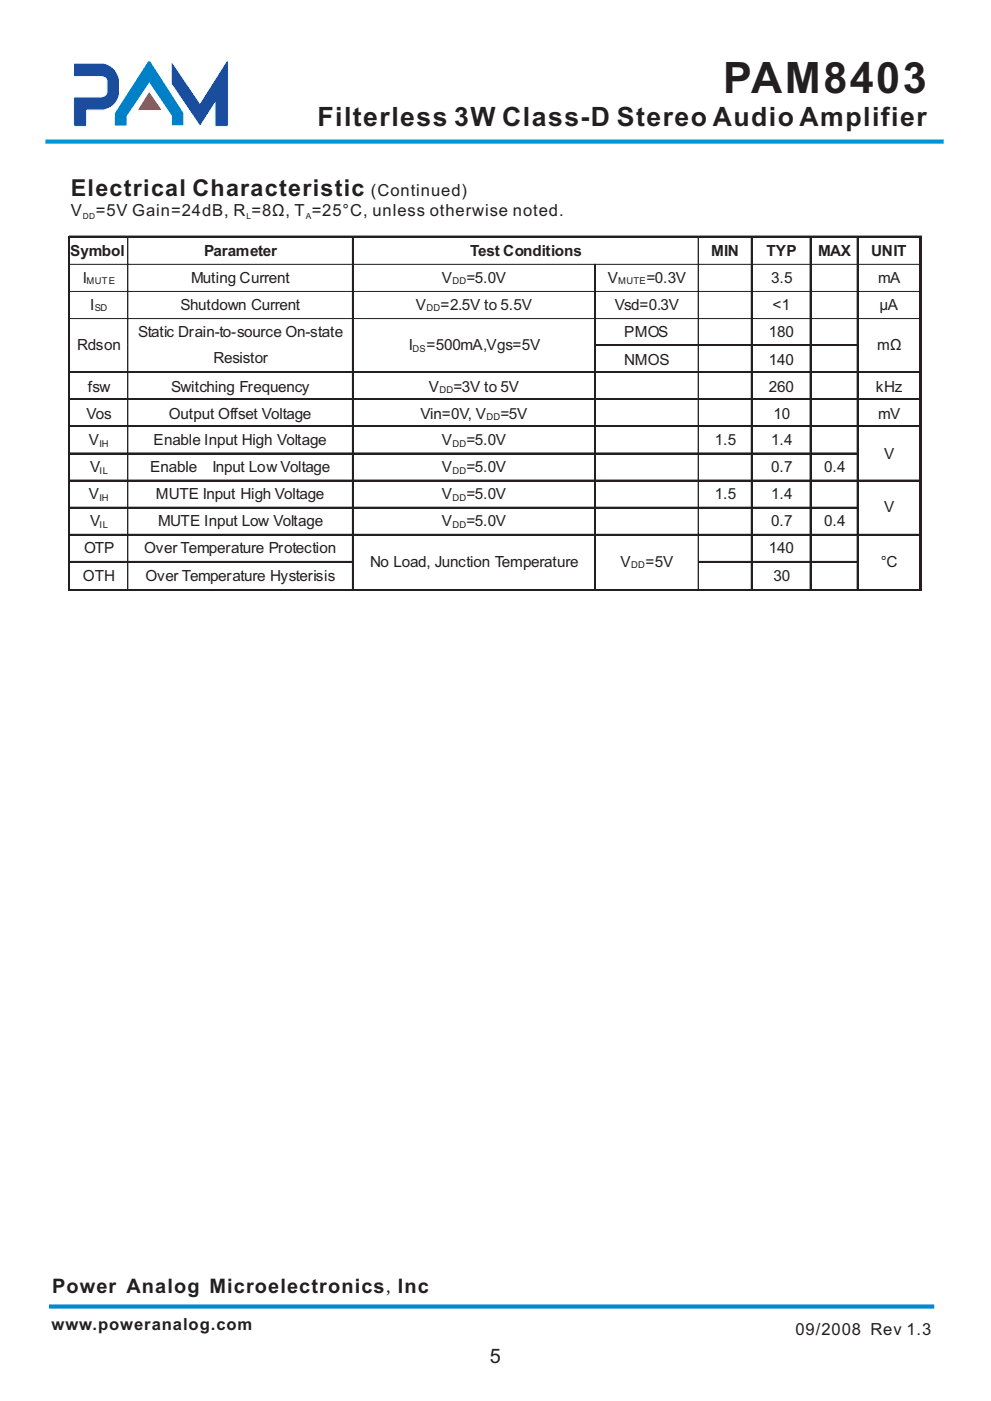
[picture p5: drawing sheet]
<svg xmlns="http://www.w3.org/2000/svg" width="210mm" height="297mm" viewBox="0 0 210 297" stroke-linecap="round" stroke-linejoin="round" font-family="sans-serif">
<defs><g id="words">
<text font-size="9.2" fill="#231f20" x="153.5" y="19.6">PAM8403</text>
<text font-size="5.6" fill="#231f20" x="67.4" y="26.7">Filterless 3W Class-D Stereo Audio Amplifier</text>
<text font-size="4.9" fill="#231f20" x="15" y="41.5">Electrical Characteristic</text>
<g font-size="4.2" fill="#231f20">
<text x="11.1" y="274.2">Power Analog Microelectronics Inc</text>
<text x="81.9" y="274.2">,</text>
<text x="103.9" y="289">5</text>
</g>
<g font-size="3.5" fill="#231f20">
<text x="78.7" y="41.5">(Continued)</text>
<text x="15" y="45.7">V</text>
<text x="20.3" y="45.7">=5V Gain=24dB, R =8Ω, T =25°C, unless otherwise noted.</text>
<text x="10.9" y="281.9">www.poweranalog.com</text>
<text x="168.8" y="283">09/2008 Rev 1.3</text>
</g>
<g font-size="3.2" fill="#231f20">
<text x="14.9" y="54.3">Symbol</text>
<text x="43.3" y="54.3">Parameter</text>
<text x="99.7" y="54.3">Test Conditions</text>
<text x="150.9" y="54.3">MIN</text>
<text x="162.6" y="54.3">TYP</text>
<text x="173.6" y="54.3">MAX</text>
<text x="184.9" y="54.3">UNIT</text>
<text x="17.6" y="60">I</text>
<text x="19.1" y="65.8">I</text>
<text x="38.3" y="65.8">Shutdown Current</text>
<text x="40.6" y="60">Muting Current</text>
<text x="88.2" y="65.8">V</text>
<text x="93.5" y="65.8">=2.5V to 5.5V</text>
<text x="93.7" y="60">V</text>
<text x="99" y="60">=5.0V</text>
<text x="128.9" y="60">V</text>
<text x="130.4" y="65.8">Vsd=0.3V</text>
<text x="137.2" y="60">=0.3V</text>
<text x="163.6" y="60">3.5</text>
<text x="163.9" y="65.8">&lt;1</text>
<text x="186.3" y="60">mA</text>
<text x="186.6" y="65.8">μA</text>
<text x="29.3" y="71.5">Static Drain-to-source On-state</text>
<text x="132.4" y="71.5">PMOS</text>
<text x="163.1" y="71.5">180</text>
<text x="16.4" y="74.3">Rdson</text>
<text x="45.3" y="77">Resistor</text>
<text x="86.8" y="74.3">I</text>
<text x="90.5" y="74.3">=500mA,Vgs=5V</text>
<text x="132.4" y="77.3">NMOS</text>
<text x="163.1" y="77.3">140</text>
<text x="186.1" y="74.3">mΩ</text>
<text x="18.6" y="83">fsw</text>
<text x="36.3" y="83">Switching Frequency</text>
<text x="91" y="83">V</text>
<text x="96.2" y="83">=3V to 5V</text>
<text x="163.1" y="83">260</text>
<text x="185.8" y="83">kHz</text>
<text x="18.4" y="88.8">Vos</text>
<text x="35.8" y="88.8">Output Offset Voltage</text>
<text x="89.2" y="88.8">Vin=0V, V</text>
<text x="106.2" y="88.8">=5V</text>
<text x="164.1" y="88.8">10</text>
<text x="186.3" y="88.8">mV</text>
<text x="18.9" y="94.3">V</text>
<text x="32.6" y="94.3">Enable Input High Voltage</text>
<text x="93.7" y="94.3">V</text>
<text x="99" y="94.3">=5.0V</text>
<text x="151.7" y="94.3">1.5</text>
<text x="163.6" y="94.3">1.4</text>
<text x="19.1" y="100">V</text>
<text x="31.8" y="100">Enable</text>
<text x="45.1" y="100">Input Low Voltage</text>
<text x="93.7" y="100">V</text>
<text x="99" y="100">=5.0V</text>
<text x="163.6" y="100">0.7</text>
<text x="174.9" y="100">0.4</text>
<text x="187.6" y="97.3">V</text>
<text x="18.9" y="105.8">V</text>
<text x="33.1" y="105.8">MUTE Input High Voltage</text>
<text x="93.7" y="105.8">V</text>
<text x="99" y="105.8">=5.0V</text>
<text x="151.7" y="105.8">1.5</text>
<text x="163.6" y="105.8">1.4</text>
<text x="19.1" y="111.5">V</text>
<text x="33.6" y="111.5">MUTE Input Low Voltage</text>
<text x="93.7" y="111.5">V</text>
<text x="99" y="111.5">=5.0V</text>
<text x="163.6" y="111.5">0.7</text>
<text x="174.9" y="111.5">0.4</text>
<text x="187.6" y="108.5">V</text>
<text x="17.9" y="117.3">OTP</text>
<text x="30.6" y="117.3">Over Temperature Protection</text>
<text x="163.1" y="117.3">140</text>
<text x="17.6" y="123.3">OTH</text>
<text x="30.8" y="123.3">Over Temperature Hysterisis</text>
<text x="78.5" y="120.3">No Load, Junction Temperature</text>
<text x="131.7" y="120.3">V</text>
<text x="136.9" y="120.3">=5V</text>
<text x="164.1" y="123.3">30</text>
<text x="186.8" y="120.3">°C</text>
</g>
<g font-size="2" fill="#231f20">
<text x="18.4" y="60.3">MUTE</text>
<text x="96" y="60.3">DD</text>
<text x="131.2" y="60.3">MUTE</text>
<text x="20.1" y="66">SD</text>
<text x="90.5" y="66">DD</text>
<text x="87.5" y="74.5">DS</text>
<text x="93.2" y="83.3">DD</text>
<text x="103.2" y="89">DD</text>
<text x="21.1" y="94.8">IH</text>
<text x="96" y="94.8">DD</text>
<text x="21.1" y="100.5">IL</text>
<text x="96" y="100.5">DD</text>
<text x="21.1" y="106.3">IH</text>
<text x="96" y="106.3">DD</text>
<text x="21.1" y="112">IL</text>
<text x="96" y="112">DD</text>
<text x="133.9" y="120.5">DD</text>
</g>
<g font-size="1.8" fill="#231f20">
<text x="17.6" y="46.4">DD</text>
<text x="52.3" y="46.4">L</text>
<text x="64.9" y="46.4">A</text>
</g>
</g></defs>
<path d="M10.4 277h187.8" fill="none" stroke="#0089cf" stroke-width=".88" stroke-linecap="butt"/>
<path d="M9.6 30h190.6" fill="none" stroke="#0095d9" stroke-width=".88" stroke-linecap="butt"/>
<path d="M15.6 13.4h6.4a4.3 4.3 0 0 1 3.4 3.5v3.1a4.1 4.1 0 0 1-3.6 3.4h-3.4v3.4h-2.8v-6.3h5.9a1.1 1.1 0 0 0 1.2-.9v-2.3a1 1 0 0 0-1.2-1h-5.9z" fill-rule="evenodd" fill="#1b4d9f" stroke="#fff" stroke-width=".21"/>
<path d="M31.4 12.9h.5l7.1 11v2.8h-2.6v-2.1l-4.7-6.9-4.7 7v2h-2.8l.1-2.7z" fill-rule="evenodd" fill="#0081c7" stroke="#fff" stroke-width=".21"/>
<path d="M36.3 12.9l6.1 8.9 5.7-8.9h.4v13.9h-2.9v-4.9l-3.1 4.9-6.2-9z" fill-rule="evenodd" fill="#1b4d9f" stroke="#fff" stroke-width=".21"/>
<path d="M31.6 19.3l2.9 4.1h-5.4z" fill-rule="evenodd" fill="#ef3a42" stroke="#fff" stroke-width=".21"/>
<path d="M14.6 50h.3v.3h-.3z" fill="#231f20"/>
<path d="M14.6 50v.3" fill="none" stroke="#231f20" stroke-width=".21"/>
<path d="M14.6 50h.3v.3h-.3z" fill="#231f20"/>
<path d="M27.1 50h-12.5v.3" fill="none" stroke="#231f20" stroke-width=".21"/>
<path d="M14.9 50.2h12.2" fill="none" stroke="#231f20" stroke-width=".25"/>
<path d="M27.1 50.3h.1" fill="none" stroke="#231f20" stroke-width=".21"/>
<path d="M27.1 50h.2v.3h-.2z" fill="#231f20"/>
<path d="M74.8 50h-47.7v.3" fill="none" stroke="#231f20" stroke-width=".21"/>
<path d="M27.3 50.2h47.5" fill="none" stroke="#231f20" stroke-width=".25"/>
<path d="M74.8 50.3h.2z" fill="#231f20"/>
<path d="M74.8 50.3h.2" fill="none" stroke="#231f20" stroke-width=".21"/>
<path d="M74.8 50h.2v.3h-.2z" fill="#231f20"/>
<path d="M148.2 50h-73.4v.3" fill="none" stroke="#231f20" stroke-width=".21"/>
<path d="M75 50.2h73.2" fill="none" stroke="#231f20" stroke-width=".25"/>
<path d="M148.2 50.3h.1" fill="none" stroke="#231f20" stroke-width=".21"/>
<path d="M148.2 50h.2v.3h-.2z" fill="#231f20"/>
<path d="M159.4 50h-11.2v.3" fill="none" stroke="#231f20" stroke-width=".21"/>
<path d="M148.4 50.2h11" fill="none" stroke="#231f20" stroke-width=".25"/>
<path d="M159.4 50.3h.2z" fill="#231f20"/>
<path d="M159.4 50.3h.2" fill="none" stroke="#231f20" stroke-width=".21"/>
<path d="M159.4 50h.5v.3h-.5z" fill="#231f20"/>
<path d="M171.9 50h-12.5v.3" fill="none" stroke="#231f20" stroke-width=".21"/>
<path d="M159.9 50.2h12" fill="none" stroke="#231f20" stroke-width=".25"/>
<path d="M171.9 50.3h.2z" fill="#231f20"/>
<path d="M171.9 50.3h.2" fill="none" stroke="#231f20" stroke-width=".21"/>
<path d="M171.9 50h.5v.3h-.5z" fill="#231f20"/>
<path d="M181.9 50h-10v.3" fill="none" stroke="#231f20" stroke-width=".21"/>
<path d="M172.4 50.2h9.5" fill="none" stroke="#231f20" stroke-width=".25"/>
<path d="M181.9 50.3h.2z" fill="#231f20"/>
<path d="M181.9 50.3h.2" fill="none" stroke="#231f20" stroke-width=".21"/>
<path d="M181.9 50h.5v.3h-.5z" fill="#231f20"/>
<path d="M195.1 50h-13.2v.3" fill="none" stroke="#231f20" stroke-width=".21"/>
<path d="M182.4 50.2h12.7" fill="none" stroke="#231f20" stroke-width=".25"/>
<path d="M195.1 50h.5v.3h-.5z" fill="#231f20"/>
<path d="M195.1 50v.3" fill="none" stroke="#231f20" stroke-width=".21"/>
<path d="M195.1 50h.5v.3h-.5z" fill="#231f20"/>
<path d="M14.6 50.3v5.7M27.1 50.3v5.7M74.8 50.3v5.7M148.2 50.3v5.7M159.4 50.3v5.7M171.9 50.3v5.7M181.9 50.3v5.7M195.6 50h-.5v.3" fill="none" stroke="#231f20" stroke-width=".21"/>
<path d="M14.7 50.3v5.7M74.9 50.3v5.7M159.5 50.3v5.7M172 50.3v5.7M182 50.3v5.7" fill="none" stroke="#231f20" stroke-width=".25"/>
<path d="M195.1 50.3h.5v5.7h-.5z" fill="#231f20"/>
<path d="M195.1 50.3v5.7" fill="none" stroke="#231f20" stroke-width=".21"/>
<path d="M14.6 56h.3z" fill="#231f20"/>
<path d="M14.6 56h12.5" fill="none" stroke="#231f20" stroke-width=".21"/>
<path d="M27.1 56h.1M27.1 56h47.7" fill="none" stroke="#231f20" stroke-width=".21"/>
<path d="M74.8 56h.2z" fill="#231f20"/>
<path d="M74.8 56h.1M74.8 56h51.4" fill="none" stroke="#231f20" stroke-width=".21"/>
<path d="M126.2 56h.2z" fill="#231f20"/>
<path d="M126.2 56h.1M126.2 56h22" fill="none" stroke="#231f20" stroke-width=".21"/>
<path d="M148.2 56h.1M148.2 56h11.2" fill="none" stroke="#231f20" stroke-width=".21"/>
<path d="M159.4 56h.2z" fill="#231f20"/>
<path d="M159.4 56h.1M159.4 56h12.5" fill="none" stroke="#231f20" stroke-width=".21"/>
<path d="M171.9 56h.2z" fill="#231f20"/>
<path d="M171.9 56h.1M171.9 56h10" fill="none" stroke="#231f20" stroke-width=".21"/>
<path d="M181.9 56h.2z" fill="#231f20"/>
<path d="M181.9 56h.1M181.9 56h13.2" fill="none" stroke="#231f20" stroke-width=".21"/>
<path d="M195.1 56h.5z" fill="#231f20"/>
<path d="M14.6 56v5.8M27.1 56v5.8M74.8 56v5.8M126.2 56v5.8M148.2 56v5.8M159.4 56v5.8M171.9 56v5.8M181.9 56v5.8M195.1 56h.5" fill="none" stroke="#231f20" stroke-width=".21"/>
<path d="M14.7 56v5.8M74.9 56v5.8M126.3 56v5.8M159.5 56v5.8M172 56v5.8M182 56v5.8" fill="none" stroke="#231f20" stroke-width=".25"/>
<path d="M195.1 56h.5v5.8h-.5z" fill="#231f20"/>
<path d="M195.1 56v5.8" fill="none" stroke="#231f20" stroke-width=".21"/>
<path d="M14.6 61.8h.3z" fill="#231f20"/>
<path d="M14.6 61.8h12.5" fill="none" stroke="#231f20" stroke-width=".21"/>
<path d="M27.1 61.8h.1M27.1 61.8h47.7" fill="none" stroke="#231f20" stroke-width=".21"/>
<path d="M74.8 61.8h.2z" fill="#231f20"/>
<path d="M74.8 61.8h.1M74.8 61.8h51.4" fill="none" stroke="#231f20" stroke-width=".21"/>
<path d="M126.2 61.8h.2z" fill="#231f20"/>
<path d="M126.2 61.8h.1M126.2 61.8h22" fill="none" stroke="#231f20" stroke-width=".21"/>
<path d="M148.2 61.8h.1M148.2 61.8h11.2" fill="none" stroke="#231f20" stroke-width=".21"/>
<path d="M159.4 61.8h.2z" fill="#231f20"/>
<path d="M159.4 61.8h.1M159.4 61.8h12.5" fill="none" stroke="#231f20" stroke-width=".21"/>
<path d="M171.9 61.8h.2z" fill="#231f20"/>
<path d="M171.9 61.8h.1M171.9 61.8h10" fill="none" stroke="#231f20" stroke-width=".21"/>
<path d="M181.9 61.8h.2z" fill="#231f20"/>
<path d="M181.9 61.8h.1M181.9 61.8h13.2" fill="none" stroke="#231f20" stroke-width=".21"/>
<path d="M195.1 61.8h.5z" fill="#231f20"/>
<path d="M14.6 61.8v5.7M27.1 61.8v5.7M74.8 61.8v5.7M126.2 61.8v5.7M148.2 61.8v5.7M159.4 61.8v5.7M171.9 61.8v5.7M181.9 61.8v5.7M195.1 61.8h.5" fill="none" stroke="#231f20" stroke-width=".21"/>
<path d="M14.7 61.8v5.7M74.9 61.8v5.7M126.3 61.8v5.7M159.5 61.8v5.7M172 61.8v5.7M182 61.8v5.7" fill="none" stroke="#231f20" stroke-width=".25"/>
<path d="M195.1 61.8h.5v5.7h-.5z" fill="#231f20"/>
<path d="M195.1 61.8v5.7" fill="none" stroke="#231f20" stroke-width=".21"/>
<path d="M14.6 67.5h.3z" fill="#231f20"/>
<path d="M14.6 67.5h12.5" fill="none" stroke="#231f20" stroke-width=".21"/>
<path d="M27.1 67.5h.1M27.1 67.5h47.7" fill="none" stroke="#231f20" stroke-width=".21"/>
<path d="M74.8 67.5h.2z" fill="#231f20"/>
<path d="M74.8 67.5h.1M74.8 67.5h51.4" fill="none" stroke="#231f20" stroke-width=".21"/>
<path d="M126.2 67.5h.2z" fill="#231f20"/>
<path d="M126.2 67.5h.1M126.2 67.5h22" fill="none" stroke="#231f20" stroke-width=".21"/>
<path d="M148.2 67.5h.1M148.2 67.5h11.2" fill="none" stroke="#231f20" stroke-width=".21"/>
<path d="M159.4 67.5h.2z" fill="#231f20"/>
<path d="M159.4 67.5h.1M159.4 67.5h12.5" fill="none" stroke="#231f20" stroke-width=".21"/>
<path d="M171.9 67.5h.2z" fill="#231f20"/>
<path d="M171.9 67.5h.1M171.9 67.5h10" fill="none" stroke="#231f20" stroke-width=".21"/>
<path d="M181.9 67.5h.2z" fill="#231f20"/>
<path d="M181.9 67.5h.1M181.9 67.5h13.2" fill="none" stroke="#231f20" stroke-width=".21"/>
<path d="M195.1 67.5h.5z" fill="#231f20"/>
<path d="M14.6 67.5v5.5M27.1 67.5v5.5M74.8 67.5v5.5M126.2 67.5v5.5M148.2 67.5v5.5M159.4 67.5v5.5M171.9 67.5v5.5M181.9 67.5v5.5M195.1 67.5h.5" fill="none" stroke="#231f20" stroke-width=".21"/>
<path d="M14.7 67.5v5.5M74.9 67.5v5.5M126.3 67.5v5.5M159.5 67.5v5.5M172 67.5v5.5M182 67.5v5.5" fill="none" stroke="#231f20" stroke-width=".25"/>
<path d="M195.1 67.5h.5v5.5h-.5z" fill="#231f20"/>
<path d="M195.1 67.5v5.5" fill="none" stroke="#231f20" stroke-width=".21"/>
<path d="M14.6 73h.3v.3h-.3z" fill="#231f20"/>
<path d="M14.6 73h.3" fill="none" stroke="#231f20" stroke-width=".21"/>
<path d="M27.1 73v.3z" fill="#231f20"/>
<path d="M27.1 73v.3" fill="none" stroke="#231f20" stroke-width=".21"/>
<path d="M74.8 73h.2v.3h-.2z" fill="#231f20"/>
<path d="M75 73h-.2v.3" fill="none" stroke="#231f20" stroke-width=".21"/>
<path d="M126.2 73h.2v.3h-.2z" fill="#231f20"/>
<path d="M148.2 73h-22v.3" fill="none" stroke="#231f20" stroke-width=".21"/>
<path d="M126.4 73.2h21.8" fill="none" stroke="#231f20" stroke-width=".25"/>
<path d="M148.2 73v.3z" fill="#231f20"/>
<path d="M159.4 73h-11.2v.3" fill="none" stroke="#231f20" stroke-width=".21"/>
<path d="M148.2 73.2h11.2" fill="none" stroke="#231f20" stroke-width=".25"/>
<path d="M159.4 73h.2v.3h-.2z" fill="#231f20"/>
<path d="M171.9 73h-12.5v.3" fill="none" stroke="#231f20" stroke-width=".21"/>
<path d="M159.6 73.2h12.3" fill="none" stroke="#231f20" stroke-width=".25"/>
<path d="M171.9 73h.2v.3h-.2z" fill="#231f20"/>
<path d="M181.9 73h-10v.3" fill="none" stroke="#231f20" stroke-width=".21"/>
<path d="M172.1 73.2h9.8" fill="none" stroke="#231f20" stroke-width=".25"/>
<path d="M181.9 73h.2v.3h-.2z" fill="#231f20"/>
<path d="M182.1 73h-.2v.3" fill="none" stroke="#231f20" stroke-width=".21"/>
<path d="M195.1 73h.5v.3h-.5z" fill="#231f20"/>
<path d="M14.6 73.3v5.5M27.1 73.3v5.5M74.8 73.3v5.5M126.2 73.3v5.5M148.2 73.3v5.5M159.4 73.3v5.5M171.9 73.3v5.5M181.9 73.3v5.5M195.1 73h.5" fill="none" stroke="#231f20" stroke-width=".21"/>
<path d="M14.7 73.3v5.5M74.9 73.3v5.5M126.3 73.3v5.5M159.5 73.3v5.5M172 73.3v5.5M182 73.3v5.5" fill="none" stroke="#231f20" stroke-width=".25"/>
<path d="M195.1 73.3h.5v5.5h-.5z" fill="#231f20"/>
<path d="M195.1 73.3v5.5" fill="none" stroke="#231f20" stroke-width=".21"/>
<path d="M14.6 78.8h.3v.2h-.3z" fill="#231f20"/>
<path d="M14.6 78.8h12.5" fill="none" stroke="#231f20" stroke-width=".21"/>
<path d="M14.9 78.9h12.2" fill="none" stroke="#231f20" stroke-width=".25"/>
<path d="M27.1 78.8v.2z" fill="#231f20"/>
<path d="M74.8 78.8h-47.7v.2" fill="none" stroke="#231f20" stroke-width=".21"/>
<path d="M27.1 78.9h47.7" fill="none" stroke="#231f20" stroke-width=".25"/>
<path d="M74.8 78.8h.2v.2h-.2z" fill="#231f20"/>
<path d="M126.2 78.8h-51.4v.2" fill="none" stroke="#231f20" stroke-width=".21"/>
<path d="M75 78.9h51.2" fill="none" stroke="#231f20" stroke-width=".25"/>
<path d="M126.2 78.8h.2v.2h-.2z" fill="#231f20"/>
<path d="M148.2 78.8h-22v.2" fill="none" stroke="#231f20" stroke-width=".21"/>
<path d="M126.4 78.9h21.8" fill="none" stroke="#231f20" stroke-width=".25"/>
<path d="M148.2 78.8v.2z" fill="#231f20"/>
<path d="M159.4 78.8h-11.2v.2" fill="none" stroke="#231f20" stroke-width=".21"/>
<path d="M148.2 78.9h11.2" fill="none" stroke="#231f20" stroke-width=".25"/>
<path d="M159.4 78.8h.2v.2h-.2z" fill="#231f20"/>
<path d="M171.9 78.8h-12.5v.2" fill="none" stroke="#231f20" stroke-width=".21"/>
<path d="M159.6 78.9h12.3" fill="none" stroke="#231f20" stroke-width=".25"/>
<path d="M171.9 78.8h.2v.2h-.2z" fill="#231f20"/>
<path d="M181.9 78.8h-10v.2" fill="none" stroke="#231f20" stroke-width=".21"/>
<path d="M172.1 78.9h9.8" fill="none" stroke="#231f20" stroke-width=".25"/>
<path d="M181.9 78.8h.2v.2h-.2z" fill="#231f20"/>
<path d="M195.1 78.8h-13.2v.2" fill="none" stroke="#231f20" stroke-width=".21"/>
<path d="M182.1 78.9h13" fill="none" stroke="#231f20" stroke-width=".25"/>
<path d="M195.1 78.8h.5v.2h-.5z" fill="#231f20"/>
<path d="M14.6 79v5.5M27.1 79v5.5M74.8 79v5.5M126.2 79v5.5M148.2 79v5.5M159.4 79v5.5M171.9 79v5.5M181.9 79v5.5M195.1 78.8h.5" fill="none" stroke="#231f20" stroke-width=".21"/>
<path d="M14.7 79v5.5M74.9 79v5.5M126.3 79v5.5M159.5 79v5.5M172 79v5.5M182 79v5.5" fill="none" stroke="#231f20" stroke-width=".25"/>
<path d="M195.1 79h.5v5.5h-.5z" fill="#231f20"/>
<path d="M195.1 79v5.5" fill="none" stroke="#231f20" stroke-width=".21"/>
<path d="M14.6 84.5h.3v.3h-.3z" fill="#231f20"/>
<path d="M14.6 84.5h12.5" fill="none" stroke="#231f20" stroke-width=".21"/>
<path d="M14.9 84.7h12.2" fill="none" stroke="#231f20" stroke-width=".25"/>
<path d="M27.1 84.5v.3z" fill="#231f20"/>
<path d="M74.8 84.5h-47.7v.3" fill="none" stroke="#231f20" stroke-width=".21"/>
<path d="M27.1 84.7h47.7" fill="none" stroke="#231f20" stroke-width=".25"/>
<path d="M74.8 84.5h.2v.3h-.2z" fill="#231f20"/>
<path d="M126.2 84.5h-51.4v.3" fill="none" stroke="#231f20" stroke-width=".21"/>
<path d="M75 84.7h51.2" fill="none" stroke="#231f20" stroke-width=".25"/>
<path d="M126.2 84.5h.2v.3h-.2z" fill="#231f20"/>
<path d="M148.2 84.5h-22v.3" fill="none" stroke="#231f20" stroke-width=".21"/>
<path d="M126.4 84.7h21.8" fill="none" stroke="#231f20" stroke-width=".25"/>
<path d="M148.2 84.5v.3z" fill="#231f20"/>
<path d="M159.4 84.5h-11.2v.3" fill="none" stroke="#231f20" stroke-width=".21"/>
<path d="M148.2 84.7h11.2" fill="none" stroke="#231f20" stroke-width=".25"/>
<path d="M159.4 84.5h.2v.3h-.2z" fill="#231f20"/>
<path d="M171.9 84.5h-12.5v.3" fill="none" stroke="#231f20" stroke-width=".21"/>
<path d="M159.6 84.7h12.3" fill="none" stroke="#231f20" stroke-width=".25"/>
<path d="M171.9 84.5h.2v.3h-.2z" fill="#231f20"/>
<path d="M181.9 84.5h-10v.3" fill="none" stroke="#231f20" stroke-width=".21"/>
<path d="M172.1 84.7h9.8" fill="none" stroke="#231f20" stroke-width=".25"/>
<path d="M181.9 84.5h.2v.3h-.2z" fill="#231f20"/>
<path d="M195.1 84.5h-13.2v.3" fill="none" stroke="#231f20" stroke-width=".21"/>
<path d="M182.1 84.7h13" fill="none" stroke="#231f20" stroke-width=".25"/>
<path d="M195.1 84.5h.5v.3h-.5z" fill="#231f20"/>
<path d="M14.6 84.8v5.5M27.1 84.8v5.5M74.8 84.8v5.5M126.2 84.8v5.5M148.2 84.8v5.5M159.4 84.8v5.5M171.9 84.8v5.5M181.9 84.8v5.5M195.1 84.5h.5" fill="none" stroke="#231f20" stroke-width=".21"/>
<path d="M14.7 84.8v5.5M74.9 84.8v5.5M126.3 84.8v5.5M159.5 84.8v5.5M172 84.8v5.5M182 84.8v5.5" fill="none" stroke="#231f20" stroke-width=".25"/>
<path d="M195.1 84.8h.5v5.5h-.5z" fill="#231f20"/>
<path d="M195.1 84.8v5.5" fill="none" stroke="#231f20" stroke-width=".21"/>
<path d="M14.6 90.3h.3v.2h-.3z" fill="#231f20"/>
<path d="M14.6 90.3h12.5" fill="none" stroke="#231f20" stroke-width=".21"/>
<path d="M14.9 90.4h12.2" fill="none" stroke="#231f20" stroke-width=".25"/>
<path d="M27.1 90.3v.2z" fill="#231f20"/>
<path d="M74.8 90.3h-47.7v.2" fill="none" stroke="#231f20" stroke-width=".21"/>
<path d="M27.1 90.4h47.7" fill="none" stroke="#231f20" stroke-width=".25"/>
<path d="M74.8 90.3h.2v.2h-.2z" fill="#231f20"/>
<path d="M126.2 90.3h-51.4v.2" fill="none" stroke="#231f20" stroke-width=".21"/>
<path d="M75 90.4h51.2" fill="none" stroke="#231f20" stroke-width=".25"/>
<path d="M126.2 90.3h.2v.2h-.2z" fill="#231f20"/>
<path d="M148.2 90.3h-22v.2" fill="none" stroke="#231f20" stroke-width=".21"/>
<path d="M126.4 90.4h21.8" fill="none" stroke="#231f20" stroke-width=".25"/>
<path d="M148.2 90.3v.2z" fill="#231f20"/>
<path d="M159.4 90.3h-11.2v.2" fill="none" stroke="#231f20" stroke-width=".21"/>
<path d="M148.2 90.4h11.2" fill="none" stroke="#231f20" stroke-width=".25"/>
<path d="M159.4 90.3h.2v.2h-.2z" fill="#231f20"/>
<path d="M171.9 90.3h-12.5v.2" fill="none" stroke="#231f20" stroke-width=".21"/>
<path d="M159.6 90.4h12.3" fill="none" stroke="#231f20" stroke-width=".25"/>
<path d="M171.9 90.3h.2v.2h-.2z" fill="#231f20"/>
<path d="M181.9 90.3h-10v.2" fill="none" stroke="#231f20" stroke-width=".21"/>
<path d="M172.1 90.4h9.8" fill="none" stroke="#231f20" stroke-width=".25"/>
<path d="M181.9 90.3h.2v.2h-.2z" fill="#231f20"/>
<path d="M195.1 90.3h-13.2v.2" fill="none" stroke="#231f20" stroke-width=".21"/>
<path d="M182.1 90.4h13" fill="none" stroke="#231f20" stroke-width=".25"/>
<path d="M195.1 90.3h.5v.2h-.5z" fill="#231f20"/>
<path d="M14.6 90.5v5.5M27.1 90.5v5.5M74.8 90.5v5.5M126.2 90.5v5.5M148.2 90.5v5.5M159.4 90.5v5.5M171.9 90.5v5.5M181.9 90.5v5.5M195.1 90.3h.5" fill="none" stroke="#231f20" stroke-width=".21"/>
<path d="M14.7 90.5v5.5M74.9 90.5v5.5M126.3 90.5v5.5M159.5 90.5v5.5M172 90.5v5.5M182 90.5v5.5" fill="none" stroke="#231f20" stroke-width=".25"/>
<path d="M195.1 90.5h.5v5.5h-.5z" fill="#231f20"/>
<path d="M195.1 90.5v5.5" fill="none" stroke="#231f20" stroke-width=".21"/>
<path d="M14.6 96h.3v.3h-.3z" fill="#231f20"/>
<path d="M14.6 96h12.5" fill="none" stroke="#231f20" stroke-width=".21"/>
<path d="M14.9 96.2h12.2" fill="none" stroke="#231f20" stroke-width=".25"/>
<path d="M27.1 96v.3z" fill="#231f20"/>
<path d="M74.8 96h-47.7v.3" fill="none" stroke="#231f20" stroke-width=".21"/>
<path d="M27.1 96.2h47.7" fill="none" stroke="#231f20" stroke-width=".25"/>
<path d="M74.8 96h.2v.3h-.2z" fill="#231f20"/>
<path d="M126.2 96h-51.4v.3" fill="none" stroke="#231f20" stroke-width=".21"/>
<path d="M75 96.2h51.2" fill="none" stroke="#231f20" stroke-width=".25"/>
<path d="M126.2 96h.2v.3h-.2z" fill="#231f20"/>
<path d="M148.2 96h-22v.3" fill="none" stroke="#231f20" stroke-width=".21"/>
<path d="M126.4 96.2h21.8" fill="none" stroke="#231f20" stroke-width=".25"/>
<path d="M148.2 96v.3z" fill="#231f20"/>
<path d="M159.4 96h-11.2v.3" fill="none" stroke="#231f20" stroke-width=".21"/>
<path d="M148.2 96.2h11.2" fill="none" stroke="#231f20" stroke-width=".25"/>
<path d="M159.4 96h.2v.3h-.2z" fill="#231f20"/>
<path d="M171.9 96h-12.5v.3" fill="none" stroke="#231f20" stroke-width=".21"/>
<path d="M159.6 96.2h12.3" fill="none" stroke="#231f20" stroke-width=".25"/>
<path d="M171.9 96h.2v.3h-.2z" fill="#231f20"/>
<path d="M181.9 96h-10v.3" fill="none" stroke="#231f20" stroke-width=".21"/>
<path d="M172.1 96.2h9.8" fill="none" stroke="#231f20" stroke-width=".25"/>
<path d="M181.9 96h.2v.3h-.2z" fill="#231f20"/>
<path d="M182.1 96h-.2v.3" fill="none" stroke="#231f20" stroke-width=".21"/>
<path d="M195.1 96h.5v.3h-.5z" fill="#231f20"/>
<path d="M14.6 96.3v5.5M27.1 96.3v5.5M74.8 96.3v5.5M126.2 96.3v5.5M148.2 96.3v5.5M159.4 96.3v5.5M171.9 96.3v5.5M181.9 96.3v5.5M195.1 96h.5" fill="none" stroke="#231f20" stroke-width=".21"/>
<path d="M14.7 96.3v5.5M74.9 96.3v5.5M126.3 96.3v5.5M159.5 96.3v5.5M172 96.3v5.5M182 96.3v5.5" fill="none" stroke="#231f20" stroke-width=".25"/>
<path d="M195.1 96.3h.5v5.5h-.5z" fill="#231f20"/>
<path d="M195.1 96.3v5.5" fill="none" stroke="#231f20" stroke-width=".21"/>
<path d="M14.6 101.8h.3v.2h-.3z" fill="#231f20"/>
<path d="M14.6 101.8h12.5" fill="none" stroke="#231f20" stroke-width=".21"/>
<path d="M14.9 101.9h12.2" fill="none" stroke="#231f20" stroke-width=".25"/>
<path d="M27.1 101.8v.2z" fill="#231f20"/>
<path d="M74.8 101.8h-47.7v.2" fill="none" stroke="#231f20" stroke-width=".21"/>
<path d="M27.1 101.9h47.7" fill="none" stroke="#231f20" stroke-width=".25"/>
<path d="M74.8 101.8h.2v.2h-.2z" fill="#231f20"/>
<path d="M126.2 101.8h-51.4v.2" fill="none" stroke="#231f20" stroke-width=".21"/>
<path d="M75 101.9h51.2" fill="none" stroke="#231f20" stroke-width=".25"/>
<path d="M126.2 101.8h.2v.2h-.2z" fill="#231f20"/>
<path d="M148.2 101.8h-22v.2" fill="none" stroke="#231f20" stroke-width=".21"/>
<path d="M126.4 101.9h21.8" fill="none" stroke="#231f20" stroke-width=".25"/>
<path d="M148.2 101.8v.2z" fill="#231f20"/>
<path d="M159.4 101.8h-11.2v.2" fill="none" stroke="#231f20" stroke-width=".21"/>
<path d="M148.2 101.9h11.2" fill="none" stroke="#231f20" stroke-width=".25"/>
<path d="M159.4 101.8h.2v.2h-.2z" fill="#231f20"/>
<path d="M171.9 101.8h-12.5v.2" fill="none" stroke="#231f20" stroke-width=".21"/>
<path d="M159.6 101.9h12.3" fill="none" stroke="#231f20" stroke-width=".25"/>
<path d="M171.9 101.8h.2v.2h-.2z" fill="#231f20"/>
<path d="M181.9 101.8h-10v.2" fill="none" stroke="#231f20" stroke-width=".21"/>
<path d="M172.1 101.9h9.8" fill="none" stroke="#231f20" stroke-width=".25"/>
<path d="M181.9 101.8h.2v.2h-.2z" fill="#231f20"/>
<path d="M195.1 101.8h-13.2v.2" fill="none" stroke="#231f20" stroke-width=".21"/>
<path d="M182.1 101.9h13" fill="none" stroke="#231f20" stroke-width=".25"/>
<path d="M195.1 101.8h.5v.2h-.5z" fill="#231f20"/>
<path d="M14.6 102v5.5M27.1 102v5.5M74.8 102v5.5M126.2 102v5.5M148.2 102v5.5M159.4 102v5.5M171.9 102v5.5M181.9 102v5.5M195.1 101.8h.5" fill="none" stroke="#231f20" stroke-width=".21"/>
<path d="M14.7 102v5.5M74.9 102v5.5M126.3 102v5.5M159.5 102v5.5M172 102v5.5M182 102v5.5" fill="none" stroke="#231f20" stroke-width=".25"/>
<path d="M195.1 102h.5v5.5h-.5z" fill="#231f20"/>
<path d="M195.1 102v5.5" fill="none" stroke="#231f20" stroke-width=".21"/>
<path d="M14.6 107.5h.3v.3h-.3z" fill="#231f20"/>
<path d="M14.6 107.5h12.5" fill="none" stroke="#231f20" stroke-width=".21"/>
<path d="M14.9 107.7h12.2" fill="none" stroke="#231f20" stroke-width=".25"/>
<path d="M27.1 107.5v.3z" fill="#231f20"/>
<path d="M74.8 107.5h-47.7v.3" fill="none" stroke="#231f20" stroke-width=".21"/>
<path d="M27.1 107.7h47.7" fill="none" stroke="#231f20" stroke-width=".25"/>
<path d="M74.8 107.5h.2v.3h-.2z" fill="#231f20"/>
<path d="M126.2 107.5h-51.4v.3" fill="none" stroke="#231f20" stroke-width=".21"/>
<path d="M75 107.7h51.2" fill="none" stroke="#231f20" stroke-width=".25"/>
<path d="M126.2 107.5h.2v.3h-.2z" fill="#231f20"/>
<path d="M148.2 107.5h-22v.3" fill="none" stroke="#231f20" stroke-width=".21"/>
<path d="M126.4 107.7h21.8" fill="none" stroke="#231f20" stroke-width=".25"/>
<path d="M148.2 107.5v.3z" fill="#231f20"/>
<path d="M159.4 107.5h-11.2v.3" fill="none" stroke="#231f20" stroke-width=".21"/>
<path d="M148.2 107.7h11.2" fill="none" stroke="#231f20" stroke-width=".25"/>
<path d="M159.4 107.5h.2v.3h-.2z" fill="#231f20"/>
<path d="M171.9 107.5h-12.5v.3" fill="none" stroke="#231f20" stroke-width=".21"/>
<path d="M159.6 107.7h12.3" fill="none" stroke="#231f20" stroke-width=".25"/>
<path d="M171.9 107.5h.2v.3h-.2z" fill="#231f20"/>
<path d="M181.9 107.5h-10v.3" fill="none" stroke="#231f20" stroke-width=".21"/>
<path d="M172.1 107.7h9.8" fill="none" stroke="#231f20" stroke-width=".25"/>
<path d="M181.9 107.5h.2v.3h-.2z" fill="#231f20"/>
<path d="M182.1 107.5h-.2v.3" fill="none" stroke="#231f20" stroke-width=".21"/>
<path d="M195.1 107.5h.5v.3h-.5z" fill="#231f20"/>
<path d="M14.6 107.8v5.5M27.1 107.8v5.5M74.8 107.8v5.5M126.2 107.8v5.5M148.2 107.8v5.5M159.4 107.8v5.5M171.9 107.8v5.5M181.9 107.8v5.5M195.1 107.5h.5" fill="none" stroke="#231f20" stroke-width=".21"/>
<path d="M14.7 107.8v5.5M74.9 107.8v5.5M126.3 107.8v5.5M159.5 107.8v5.5M172 107.8v5.5M182 107.8v5.5" fill="none" stroke="#231f20" stroke-width=".25"/>
<path d="M195.1 107.8h.5v5.5h-.5z" fill="#231f20"/>
<path d="M195.1 107.8v5.5" fill="none" stroke="#231f20" stroke-width=".21"/>
<path d="M14.6 113.3h.3v.2h-.3z" fill="#231f20"/>
<path d="M14.6 113.3h12.5" fill="none" stroke="#231f20" stroke-width=".21"/>
<path d="M14.9 113.4h12.2" fill="none" stroke="#231f20" stroke-width=".25"/>
<path d="M27.1 113.3v.2z" fill="#231f20"/>
<path d="M74.8 113.3h-47.7v.2" fill="none" stroke="#231f20" stroke-width=".21"/>
<path d="M27.1 113.4h47.7" fill="none" stroke="#231f20" stroke-width=".25"/>
<path d="M74.8 113.3h.2v.2h-.2z" fill="#231f20"/>
<path d="M126.2 113.3h-51.4v.2" fill="none" stroke="#231f20" stroke-width=".21"/>
<path d="M75 113.4h51.2" fill="none" stroke="#231f20" stroke-width=".25"/>
<path d="M126.2 113.3h.2v.2h-.2z" fill="#231f20"/>
<path d="M148.2 113.3h-22v.2" fill="none" stroke="#231f20" stroke-width=".21"/>
<path d="M126.4 113.4h21.8" fill="none" stroke="#231f20" stroke-width=".25"/>
<path d="M148.2 113.3v.2z" fill="#231f20"/>
<path d="M159.4 113.3h-11.2v.2" fill="none" stroke="#231f20" stroke-width=".21"/>
<path d="M148.2 113.4h11.2" fill="none" stroke="#231f20" stroke-width=".25"/>
<path d="M159.4 113.3h.2v.2h-.2z" fill="#231f20"/>
<path d="M171.9 113.3h-12.5v.2" fill="none" stroke="#231f20" stroke-width=".21"/>
<path d="M159.6 113.4h12.3" fill="none" stroke="#231f20" stroke-width=".25"/>
<path d="M171.9 113.3h.2v.2h-.2z" fill="#231f20"/>
<path d="M181.9 113.3h-10v.2" fill="none" stroke="#231f20" stroke-width=".21"/>
<path d="M172.1 113.4h9.8" fill="none" stroke="#231f20" stroke-width=".25"/>
<path d="M181.9 113.3h.2v.2h-.2z" fill="#231f20"/>
<path d="M195.1 113.3h-13.2v.2" fill="none" stroke="#231f20" stroke-width=".21"/>
<path d="M182.1 113.4h13" fill="none" stroke="#231f20" stroke-width=".25"/>
<path d="M195.1 113.3h.5v.2h-.5z" fill="#231f20"/>
<path d="M14.6 113.5v5.5M27.1 113.5v5.5M74.8 113.5v5.5M126.2 113.5v5.5M148.2 113.5v5.5M159.4 113.5v5.5M171.9 113.5v5.5M181.9 113.5v5.5M195.1 113.3h.5" fill="none" stroke="#231f20" stroke-width=".21"/>
<path d="M14.7 113.5v5.5M74.9 113.5v5.5M126.3 113.5v5.5M159.5 113.5v5.5M172 113.5v5.5M182 113.5v5.5" fill="none" stroke="#231f20" stroke-width=".25"/>
<path d="M195.1 113.5h.5v5.5h-.5z" fill="#231f20"/>
<path d="M195.1 113.5v5.5" fill="none" stroke="#231f20" stroke-width=".21"/>
<path d="M14.6 119h.3v.3h-.3z" fill="#231f20"/>
<path d="M14.6 119v.3M14.9 119h12.2" fill="none" stroke="#231f20" stroke-width=".21"/>
<path d="M14.9 119.2h12.2" fill="none" stroke="#231f20" stroke-width=".25"/>
<path d="M27.1 119v.3z" fill="#231f20"/>
<path d="M74.8 119h-47.7v.3" fill="none" stroke="#231f20" stroke-width=".21"/>
<path d="M27.1 119.2h47.7" fill="none" stroke="#231f20" stroke-width=".25"/>
<path d="M74.8 119h.2v.3h-.2z" fill="#231f20"/>
<path d="M74.8 119v.3" fill="none" stroke="#231f20" stroke-width=".21"/>
<path d="M126.2 119h.2v.3h-.2z" fill="#231f20"/>
<path d="M126.2 119v.3" fill="none" stroke="#231f20" stroke-width=".21"/>
<path d="M148.2 119v.3z" fill="#231f20"/>
<path d="M159.4 119h-11.2v.3" fill="none" stroke="#231f20" stroke-width=".21"/>
<path d="M148.2 119.2h11.2" fill="none" stroke="#231f20" stroke-width=".25"/>
<path d="M159.4 119h.2v.3h-.2z" fill="#231f20"/>
<path d="M159.4 119v.3M159.6 119h12.3" fill="none" stroke="#231f20" stroke-width=".21"/>
<path d="M159.6 119.2h12.3" fill="none" stroke="#231f20" stroke-width=".25"/>
<path d="M171.9 119h.2v.3h-.2z" fill="#231f20"/>
<path d="M171.9 119v.3M172.1 119h9.8" fill="none" stroke="#231f20" stroke-width=".21"/>
<path d="M172.1 119.2h9.8" fill="none" stroke="#231f20" stroke-width=".25"/>
<path d="M181.9 119h.2v.3h-.2z" fill="#231f20"/>
<path d="M181.9 119v.3" fill="none" stroke="#231f20" stroke-width=".21"/>
<path d="M195.1 119h.5v.3h-.5z" fill="#231f20"/>
<path d="M14.6 119.3v5.7M195.1 119v.3" fill="none" stroke="#231f20" stroke-width=".21"/>
<path d="M14.7 119.3v5.7" fill="none" stroke="#231f20" stroke-width=".25"/>
<path d="M14.6 125h.3v.3h-.3z" fill="#231f20"/>
<path d="M14.9 125h-.3v.3" fill="none" stroke="#231f20" stroke-width=".21"/>
<path d="M14.6 125h.3v.3h-.3z" fill="#231f20"/>
<path d="M27.1 119.3v5.7h-12.5v.3" fill="none" stroke="#231f20" stroke-width=".21"/>
<path d="M14.9 125.2h12.2" fill="none" stroke="#231f20" stroke-width=".25"/>
<path d="M27.1 125h.2v.3h-.2z" fill="#231f20"/>
<path d="M74.8 119.3v5.7h-47.7v.3" fill="none" stroke="#231f20" stroke-width=".21"/>
<path d="M74.9 119.3v5.7M27.3 125.2h47.5" fill="none" stroke="#231f20" stroke-width=".25"/>
<path d="M74.8 125h.2v.3h-.2z" fill="#231f20"/>
<path d="M126.2 119.3v5.7h-51.4v.3" fill="none" stroke="#231f20" stroke-width=".21"/>
<path d="M126.3 119.3v5.7M75 125.2h51.2" fill="none" stroke="#231f20" stroke-width=".25"/>
<path d="M126.2 125h.2v.3h-.2z" fill="#231f20"/>
<path d="M148.2 119.3v5.7h-22v.3" fill="none" stroke="#231f20" stroke-width=".21"/>
<path d="M126.4 125.2h21.8" fill="none" stroke="#231f20" stroke-width=".25"/>
<path d="M148.2 125h.2v.3h-.2z" fill="#231f20"/>
<path d="M159.4 119.3v5.7h-11.2v.3" fill="none" stroke="#231f20" stroke-width=".21"/>
<path d="M159.5 119.3v5.7M148.4 125.2h11" fill="none" stroke="#231f20" stroke-width=".25"/>
<path d="M159.4 125h.5v.3h-.5z" fill="#231f20"/>
<path d="M171.9 119.3v5.7h-12.5v.3" fill="none" stroke="#231f20" stroke-width=".21"/>
<path d="M172 119.3v5.7M159.9 125.2h12" fill="none" stroke="#231f20" stroke-width=".25"/>
<path d="M171.9 125h.5v.3h-.5z" fill="#231f20"/>
<path d="M181.9 119.3v5.7h-10v.3" fill="none" stroke="#231f20" stroke-width=".21"/>
<path d="M182 119.3v5.7M172.4 125.2h9.5" fill="none" stroke="#231f20" stroke-width=".25"/>
<path d="M181.9 125h.5v.3h-.5z" fill="#231f20"/>
<path d="M195.1 125h-13.2v.3" fill="none" stroke="#231f20" stroke-width=".21"/>
<path d="M182.4 125.2h12.7" fill="none" stroke="#231f20" stroke-width=".25"/>
<path d="M195.1 119.3h.5v5.7h-.5z" fill="#231f20"/>
<path d="M195.1 119.3v5.7" fill="none" stroke="#231f20" stroke-width=".21"/>
<path d="M195.1 125h.5v.3h-.5z" fill="#231f20"/>
<path d="M195.6 125h-.5v.3" fill="none" stroke="#231f20" stroke-width=".21"/>
<path d="M195.1 125h.5v.3h-.5z" fill="#231f20"/>
<path d="M195.6 125h-.5v.3" fill="none" stroke="#231f20" stroke-width=".21"/>
<use href="#words"/>
</svg>
